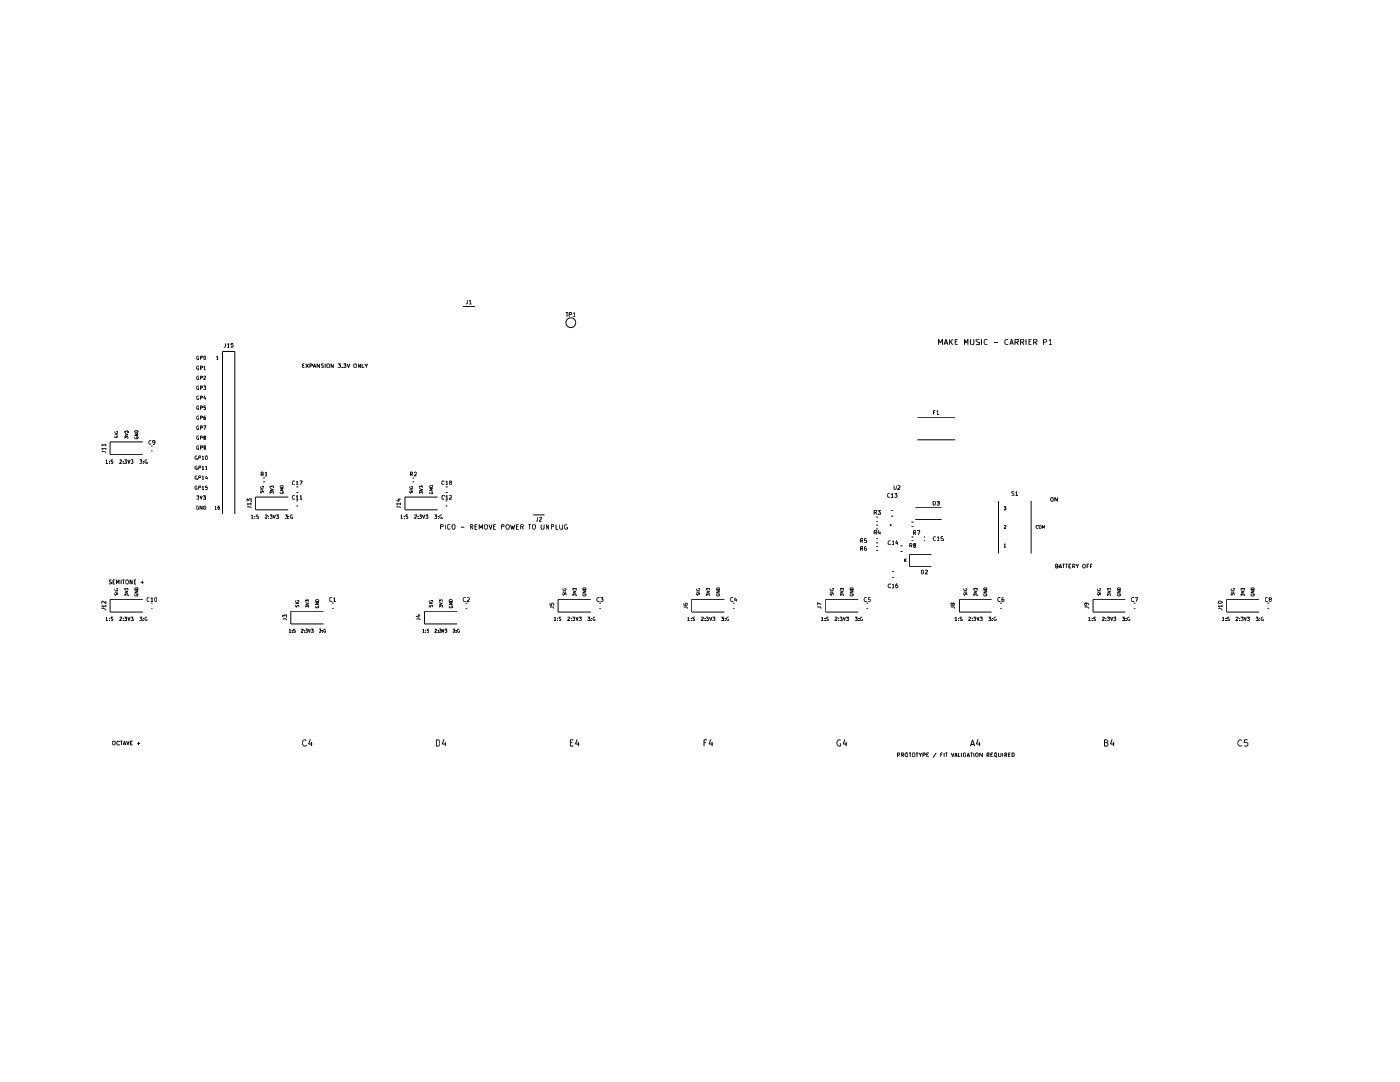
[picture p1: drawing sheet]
<svg xmlns="http://www.w3.org/2000/svg" width="279mm" height="216mm" viewBox="0 0 279 216" stroke-linecap="round" stroke-linejoin="round" font-family="sans-serif">
<g fill="none" stroke="#000" stroke-width=".2">
<path d="M93.3 59.9v.5l-.3 .3M39.5 71.8h.1M39.5 73.8h.1M39.5 75.7h.1M39.5 77.8h.1M39.5 79.7h.1M39.5 73.4h.2v.3M39.5 77.4h.2v.3M39.7 73.7h.1M39.7 77.7h.1M39.7 71.1l-.5 .1v.4l.5 .2v-.4h-.2M39.7 73.1l-.2-.1-.3 .2v.4l.3 .2"/>
<path d="M39.7 75.1l-.5 .1v.4l.5 .1v-.3h-.2M39.7 77.1l-.2-.1-.3 .2v.4l.3 .2M39.7 79l-.5 .2v.3l.5 .2v-.2h-.2M39.7 73.7l-.2 .1M39.7 77.7l-.2 .1M40 75.4h.3v-.3h-.3v.6M40 79.4h.3v-.4h-.3v.7M40.3 71.1h.1M40.3 73.1h.1M40.3 73.4h.1M40.3 75.1h.1M40.3 75.3h.1"/>
<path d="M40.3 77.1h.1M40.3 77.3h.1M40.3 79.1h.1M40.3 79.3h.1M40.3 71.1h-.3v.7M40.3 71.1v.3h-.3M40.3 73.1l-.3-.1v.8M40.3 77.1l-.3-.1v.8M40.3 73.1v.3M40.3 77.1v.2M40.3 73.4h-.3M40.3 77.3l-.3 .1"/>
<path d="M40.6 77.7h.4M40.6 77h.4l-.1 .3h.1M40.7 75.1h.3v.2l-.4 .4h.4M40.7 71.1h.3l-.1 .7-.2-.1zM40.7 73.3l.2-.3v.8M40.7 73.8h.3M40.9 71.1h.1M40.9 71.8h.1M40.9 79l-.2 .5h.4M41 75.1h.1M41 77.3h.1M41 77.7h.1"/>
<path d="M41 77.3v.4M41 79.3v.4M43.2 71.2h.1M43.2 71.8h.4M43.2 71.2l.2-.1v.7M45 68.5v.6l-.3 .2M45.3 68.7l.3-.2v.8M45.3 69.3h.5M46.1 69.2h.1M46.1 68.8l.4 .1v.3h-.4M46.5 68.5h-.4v.4M60.4 72.9h.3"/>
<path d="M60.7 72.6h-.3v.8h.3M61 72.6l.6 .8M61.6 72.6l-.6 .8M62.3 72.7h.1M62.3 72.9h.1M62.3 72.9l-.5 .1M62.3 72.9v-.3h-.5v.8M62.5 73.4l.3-.8 .2 .8M62.6 73.1h.3M63.8 72.6v.8l-.5-.8v.8M64.1 72.7h.1M64.1 72.7l.1 .2"/>
<path d="M64.2 72.9h.1M64.2 72.6h.1M64.2 72.9l.4 .1v.3l-.5 .1M64.2 72.6h.4M64.2 72.6l-.1 .1M64.9 72.6v.8M65.3 72.6l.4 .1v.7l-.5-.1zM66.5 72.6v.8l-.4-.8v.8M67.4 72.6h.5l-.2 .3 .2 .1v.4l-.5-.1M67.9 72.9h.1M68.2 73.4l.1-.1zM68.3 73.4h.1"/>
<path d="M68.5 72.6h.5l-.2 .3 .2 .1v.4h-.4M68.5 73.3l.1 .1M68.6 73.4h.1M69 72.9h.1M69.3 72.6l.3 .8 .2-.8M71.9 72.6v.8l-.4-.8v.8M72.3 72.6v.8h.4M72.8 72.6l.3 .4M73.1 73v.4M73.4 72.6l-.3 .4M92.4 61.2h2.4M93.7 60.1h.1"/>
<path d="M93.7 60.1l.2-.2v.8M93.7 60.7h.4M112.9 62.4h.4M113.2 62.4v.8M113.6 62.8h.4l.1-.3-.2-.1h-.3v.8M114 62.4h.1M114.3 62.6l.3-.2v.8M114.3 63.2h.5M187.3 68.8v-1.1l.4 .8 .4-.8v1.1M188.4 68.8l.4-1.1 .4 1.1M188.5 68.5h.5M189.5 67.7v1.1"/>
<path d="M189.7 68.2l.4 .6M190.1 67.7l-.6 .7M190.6 68.2h.4M191.1 67.7h-.5v1.1h.5M192.5 68.8v-1.1l.3 .8 .4-.8v1.1M193.7 67.7v.9l.2 .2 .4-.1M194.3 68.7h.1M194.4 67.7l-.1 1M194.8 68.7h.6M195.4 68.7h.1M195.4 68.4h.1M195.4 68.4v.3"/>
<path d="M195.5 67.8l-.5-.1-.2 .2 .1 .3 .5 .2M195.9 67.7v1.1M197.1 67.8l-.2-.1a.52 .52 0 0 0-.5 .6 .52 .52 0 0 0 .7 .4M198.3 68.4h.9M201.2 67.8l-.3-.1-.4 .2v.6l.4 .3 .3-.1M201.5 68.8l.4-1.1 .3 1.1M201.6 68.5h.5M202.9 68.3l.3 .5M203.2 67.8h.1M203.2 68.2h.1M203.2 67.8l-.6-.1v1.1M203.2 67.8v.4"/>
<path d="M203.2 68.2l-.6 .1M204 68.3l.3 .5M204.3 67.8h.1M204.3 68.2h.1M204.3 67.8l-.6-.1v1.1M204.3 68.2l-.6 .1M204.3 67.8v.4M204.8 67.7v1.1M205.4 68.2h.3M205.9 67.7h-.5v1.1h.5M206.5 68.3l.5 .5M206.9 67.8h.1"/>
<path d="M206.9 68.2h.1M206.9 67.8l-.6-.1v1.1M206.9 68.2l-.6 .1M206.9 67.8v.4M208.2 68.3l.6-.1v-.4l-.6-.1v1.1M209.3 68.8h.6M209.3 68l.3-.3v1.1M20.3 90.1h.7l.1 .3M21.1 92.5h.4M21.1 88.6v.4M21.1 89.4v.4M21.1 89.5h-.8l.2 .3"/>
<path d="M21.1 88.8h-.8l.2 .2M21.3 91.7v.8M21.3 91.8l-.2 .2M21.8 92.4h.1M21.8 92.1h.1M21.8 92l.1 .1zM22.1 92h.1M22.1 92l.1 .1M22.2 92.1h.1M22.2 92.1l.3 .1M22.5 92.4h.1M22.5 92.2h.1"/>
<path d="M22.5 92.2l.1 .1-.2 .2-.3-.1M22.6 91.8l-.4-.1-.1 .3M22.9 86.1h.1M22.9 87v.3h.3M22.9 86.1l.2 .4h.3l.1-.4h-.3v.1M22.9 86.7h.6M23 87.3h.1M23.2 87.3h.1M23.5 87.1h.1M23.5 86.2h.1M23.5 87.1l-.2-.1-.1 .3M23.5 87.1v.2"/>
<path d="M23.9 91.8h.1M23.9 91.8l.3-.1 .1 .4-.5 .4h.5M24.5 92.4l.1 .1zM24.5 92.1l.1-.1zM24.6 92.4h.1M24.6 92.1h.1M24.8 92.4h.1M24.8 91.7h.5l-.3 .3 .3 .1v.3h-.5M24.9 87.5v-.4l.2 .2 .2-.2h.1v.4M24.9 86.5l.6 .2-.6 .2M25.2 87.2h.1M25.4 86h.1"/>
<path d="M25.4 86h-.2l-.1 .2-.2-.2v.4M25.4 86l.1 .1M25.5 86.1h.1M25.5 86.3h.1M25.5 91.7l.2 .8 .3-.8M25.5 86.1v.2M25.5 86.3l-.1 .1M26.1 91.7h.4l-.1 .3 .1 .1v.3h-.4M26.9 87.2h.1M26.9 86l.5-.1 .2 .3h-.7zM26.9 87.2v.2l.2 .2 .3-.1M26.9 86.6h.7l-.7 .3h.7"/>
<path d="M27.2 87.3v-.1h.3l.1 .1M27.4 87.5h.1M27.6 87.3h.1M27.6 87.3l-.2 .2M27.9 92.4h.1M27.9 91.7h.4l-.2 .3 .2 .1v.3h-.4M28.5 88.2h-6.5v2.5h6.5M28.6 92.4l.1 .1zM28.6 92.1l.1-.1zM28.7 92.4h.1M28.7 92.1h.1M29.3 92.2v.2"/>
<path d="M29.3 92.4h.1M29.3 91.8l-.1-.1-.3 .2v.4l.3 .2 .1-.1M30.2 87.9l-.2-.1a.43 .43 0 0 0-.3 .5 .43 .43 0 0 0 .3 .4l.2-.1M30.2 89h.2M30.2 90h.2M30.5 87.9h.1M30.8 88.6h.1M30.8 88.6l-.3 .1M30.9 87.9h.1M30.9 88.2v.1h-.4l-.1-.3 .2-.2 .3 .2-.1 .6M39.2 91.4l.1 .3M39.2 93.3l.1 .3"/>
<path d="M39.2 95.4l.1 .2M39.2 98.9h.5l-.2 .3 .2 .1M39.2 99.6h.5M39.3 91.7h.1M39.3 93.6h.1M39.3 95.6h.1M39.3 91l-.4 .1v.4l.4 .2M39.3 93l-.4 .2 .1 .4h.3M39.3 95l-.4 .1v.4l.4 .1M39.3 97l-.4 .2v.3l.4 .2-.1-.4M39.5 81.7h.1M39.5 83.7h.1"/>
<path d="M39.5 85.7h.1M39.5 87.7h.1M39.5 89.7h.1M39.5 81.4h.2v.3M39.5 85.4h.2v.2M39.5 89.4h.2v.2M39.7 81.7h.1M39.7 85.6h.1M39.7 89.6h.1M39.7 99.3h.1M39.7 99.6h.1M39.7 81.1l-.2-.1-.3 .2v.4l.3 .1"/>
<path d="M39.7 83l-.5 .2v.3l.5 .2v-.3h-.2M39.7 85h-.2l-.3 .1v.5l.3 .1M39.7 87l-.5 .2v.3l.5 .2v-.3h-.2M39.7 89l-.2-.1-.3 .2v.4l.3 .2M39.7 99.3v.3M39.7 81.7h-.2M39.7 85.6l-.2 .1M39.7 89.6l-.2 .1M39.7 91.3h.3M39.7 95.3h.3M39.9 98.9l.3 .7 .1-.7M40 91.3h.1"/>
<path d="M40 93h.1M40 95.3h.1M40 97h.1M40 91.3v-.3h-.3v.7M40 93h-.3v.7M40 95.3v-.3h-.3v.6M40 97h-.3v.7M40 83.4h.3v-.4h-.3v.7M40 93v.3h-.3M40 97v.3h-.3M40 87.3h.3M40.3 81.1h.1"/>
<path d="M40.3 81.3h.1M40.3 83.1h.1M40.3 83.3h.1M40.3 85h.1M40.3 85.3h.1M40.3 87.3h.1M40.3 89h.1M40.3 89.3h.1M40.3 91.1h.1M40.3 93.2h.1M40.3 95.1h.1M40.3 97.2h.1"/>
<path d="M40.3 81.1l-.3-.1v.7M40.3 85h-.3v.7M40.3 87.3v-.3h-.3v.7M40.3 89l-.3-.1v.8M40.3 81.1v.2M40.3 85v.3M40.3 89v.3M40.3 81.3l-.3 .1M40.3 85.3l-.3 .1M40.3 89.3l-.3 .1M40.3 91.7h.4M40.3 91.1l.2-.1v.7"/>
<path d="M40.3 93.2l.2-.2v.7M40.3 95.1l.2-.1v.6M40.3 97.2l.2-.2v.7M40.3 93.7h.4M40.3 95.6h.4M40.3 97.7h.4M40.5 98.9h.5l-.2 .3 .2 .2-.1 .2M40.5 99.6h.4M40.6 85h.5l-.3 .7M40.7 81.3h.1M40.7 81.7h.1M40.7 83.6h.1"/>
<path d="M40.7 87.2h.1M40.7 87.3h.1M40.7 87.6h.1M40.7 89h.1M40.7 89.4h.1M40.7 87.2v-.2h.3v.2M40.7 87.3v.4h.3v-.4M40.7 89v.4M40.7 81.3h.3M40.7 81.7h.3M40.7 87.3h.3M40.7 87.2l.1 .1"/>
<path d="M40.7 89h.3M40.7 89.4h.3M40.9 89.6h.1M40.9 99.3h.1M40.9 99.6h.1M41 81.3h.1M41 81.7h.1M41 83.6h.1M41 87.2h.1M41 87.6h.1M41 87.3h.1M41 89h.1"/>
<path d="M41 89.4h.1M41 93.2h.1M41 81.3v.4M41 83h-.2l-.1 .2v.5h.3v-.4h-.3M41 89v.5l-.3 .2M41 97.2h.4v.5l-.4-.1M41 81h-.3v.3M41 87.2l-.1 .1M41 93.7h.4M41 93.2l.2-.2v.7M41.1 91l.3 .1v.6h-.4zM41.2 91h.1"/>
<path d="M41.2 91.7h.1M41.2 95l-.2 .5h.4M41.4 97.3h.1M41.4 97h-.4v.3M41.4 95.2v.4M50.1 99.6h.1M50.1 99.6l-.4-.1v.4l-.4-.4v.5M50.1 99.6v.4M51.9 98.3h.1M51.9 97.1v.2l.3 .2 .3-.2v-.2M51.9 98v.3M51.9 97.7h.6"/>
<path d="M52 98.3h.1M52.1 94.6h.4M52.2 98.3h.1M52.2 98.3h-.2M52.3 98.1h.1M52.3 98.1l.2-.1v.3M52.3 98.1l-.1 .2M52.3 94.6l.2 .4M52.5 94.6h.1M52.5 94.6v-.3l-.4-.1v.8M52.5 98.1h.1M52.5 97.1h.1"/>
<path d="M52.5 95.4h.4M52.5 97.1l-.2 .1M52.5 96.1h.4M52.9 95h.4M52.9 94.4l.2-.2v.8M53.9 98.5v-.4l.2 .2 .3-.2 .2 .2-.1 .2M53.9 97.5l.7 .2-.7 .2M54.2 98.2h.1M54.2 97h.1M54.2 97h.3M54.2 97l-.1 .2-.2-.2v.3M54.5 98.2h.1"/>
<path d="M54.5 97h.1M54.5 97.3h.1M54.5 97v.3M55.9 97l.5-.1 .1 .3h-.6zM55.9 98.2l.1 .3h.4M55.9 97.5h.6l-.6 .4h.6M56.4 98.5h.1M56.4 96.9h.1M56.5 98.2h.1M56.5 98.2l-.1 .3M56.5 98.2l-.2 .1M57.5 99.2h-6.5v2.5h6.5"/>
<path d="M58.8 98.9h.1M58.8 98.9h-.4v.6h.4M58.8 96.1h-.4v.5h.4M59.1 99.6h.5M59.1 98.3h.5M59.1 96.7h.5M59.1 97.2h.5M59.1 99.9h.4M59.3 96v.7M59.3 98.8v.8M59.3 96.1l-.2 .1M59.3 98.9l-.2 .2"/>
<path d="M59.8 96h.5l-.3 .7M59.9 99.6h.4M59.9 99.1l.2-.3v.8M79.4 99.6h.6M79.6 99.5v.5l-.5-.1M81.7 98.3h.1M81.7 97.1l.1 .3h.5M81.7 97.7h.6M81.7 98v.3M81.8 98.3h.1M82 98.3h.1M82 98.3h-.2"/>
<path d="M82.1 98.1h.1M82.1 94.6l.2 .4M82.1 98.1l-.1 .2M82.2 98h.1M82.2 98h.1v.3M82.2 98l-.1 .1M82.3 97.4h.1M82.3 94.3h.1M82.3 98.1h.1M82.3 97.1h.1M82.3 95.4h.4M82.3 97.1l-.2 .1"/>
<path d="M82.3 94.3l-.4-.1v.8M82.3 94.3v.3h-.4M82.3 97.1v.3M82.3 96.1h.4M82.7 94.3h.1M82.7 94.3h.4v.2l-.4 .5h.4M83.7 97.5l.7 .2-.7 .2M84 98.2h.1M84 97h.1M84 97h.4l-.1 .3M84 97l-.1 .2-.2-.2v.3M84.4 98.4h.1"/>
<path d="M84.4 98.4v-.2l-.2-.1-.3 .2-.2-.2v.4M84.4 98.4l-.1 .1M85.7 97l.5-.1 .1 .3h-.6zM85.7 98.2l.1 .3h.4M85.7 97.5h.6l-.6 .4h.6M86.2 98.5h.1M86.2 96.9h.1M86.3 98.2h.1M86.3 98.2l-.1 .3M86.3 98.2l-.2 .1M87.3 99.2h-6.5v2.5h6.5M88.3 98.9h.1"/>
<path d="M88.3 98.9v.7l.3-.1M88.3 98.9h.3M88.6 98.9h.1M88.6 96.1l-.3-.1-.1 .1 .1 .6 .3-.1M88.9 99.1l.3-.3v.8M88.9 96.2l.3-.2v.7M88.9 99.6h.5M88.9 98.3h.5M88.9 96.7h.5M88.9 97.2h.5M88.9 99.9h.4M89.7 96.1h.1"/>
<path d="M89.7 98.9h.1M89.7 98.9h.4v.3l-.5 .4h.5M89.8 96.3v.4l.3-.1-.1-.3M89.8 96.3v-.3l.3 .1-.1 .2M89.8 96.3h.2M90.1 96.1h.1M177.6 98.5l-.3-.1-.2 .3v.4l.2 .2 .3-.1M177.8 99.3h.5M177.8 98.7l.3-.3v.9M178.4 96.9v.8h.4l.1-.8M178.5 98.4h.5l-.2 .4h.2v.4h-.5M179.2 97l.3-.1 .1 .3-.5 .5h.5"/>
<path d="M183.1 83.4h7.5M183.1 87.8h7.5M186.3 82.3h.3M186.6 81.9h-.3v.8M187 82.7h.4M187 82.2l.2-.3v.8M199.3 99.9v10.5M201.9 98.3h.1M201.9 98.3l.5 .3-.1 .2h-.4M202.4 98.1h-.4l-.1 .2M202.6 98.8h.6M202.6 98.3l.3-.2v.7"/>
<path d="M205.8 99.9v10.5M209.8 99.3h.1M209.8 99.3l.4 .1v.5l-.4 .1M209.8 99.3l-.1 .2 .1 .5M211 99.3v.7l-.5-.7v.7M21.1 119.9v.5l-.6-.5-.2 .2 .1 .3M21.8 116h.1M21.8 115.8h.1M21.8 115.8v.2M21.8 116l.4 .3-.1 .2h-.3M21.8 115.8h.4M22.1 116.5h.1"/>
<path d="M22.1 116.2h.1M22.6 116.1h.2M22.9 118.7h.1M22.9 115.7h-.3v.8h.3M22.9 117.5l.1 .3h.4M22.9 118.2h.6M22.9 118.4v.3M23 118.7h.1M23.2 118.5h.1M23.2 116.5v-.8l.3 .6 .2-.6v.8M23.2 118.5v.2h-.2M23.3 118.4h.1"/>
<path d="M23.3 118.4h.2v.3M23.3 118.4l-.1 .1M23.4 117.8h.1M23.5 118.5h.1M23.5 117.5h.1M23.5 117.5l-.1 .3M23.5 117.5l-.3 .1M24.2 115.7v.8M24.4 115.7h.4M24.7 115.7v.8M24.9 117.9l.6 .2-.6 .2M25.1 115.9l.2-.2 .3 .2v.5l-.2 .1-.3-.1z"/>
<path d="M25.2 117.4h.1M25.2 117.4l-.1 .2-.2-.2v.3M25.2 117.4h.3l-.1 .3M25.4 118.5h.1M25.4 117.4h.1M25.4 118.5h-.2l-.1 .2-.2-.2v.4M25.4 118.5l.1 .3M25.5 118.8h.1M25.5 118.8l-.1 .1M26.4 115.7v.8l-.4-.8v.8M26.8 116.1h.3M26.9 117.4l.5-.1 .2 .3h-.7z"/>
<path d="M26.9 118.6l.1 .3h.4M26.9 117.9h.7l-.7 .4h.7M27.1 115.7h-.3v.8h.3M27.4 118.9h.1M27.4 117.3h.1M27.5 118.6h.1M27.5 118.6l-.3 .1M27.5 118.6l.1 .1-.2 .2M28.1 116.2h.6M28.4 115.9v.6M28.5 119.6h-6.5v2.5h6.5M29.8 119.3h-.3l-.2 .1v.4l.2 .2 .3-.1"/>
<path d="M30.1 119.5l.3-.2v.7M30.9 119.3h.3l.1 .1-.1 .6h-.3v-.2zM39.6 101h-.4l.1 .6h.4v-.3h-.2M40.3 101v.6l-.4-.6v.6M40.7 101h.2l.2 .2-.2 .4h-.2zM42.9 101.6h.3M42.9 101.1l.2-.1v.6M43.5 101.3h.1M43.6 101h.1M43.6 101.2h.1M43.6 101.2h.2v.4M43.6 101.2l-.1 .1"/>
<path d="M43.8 101.6h.1M43.8 101.3h.1M43.8 101l-.3 .1v.5h.3M44.4 102.6v-32.5h2.5v32.5M49.3 101.1h.7l.1 .3M50.1 100h.1M50.1 100.3v.5M50.1 100.5h-.8l.3 .3M50.2 103.4h.4M50.2 102.9l.1-.2v.7M50.8 103.4h.1M50.8 103.1h.1"/>
<path d="M50.8 103l.1 .1zM51.2 102.9h.1M51.2 103.4h.3M51.5 103.4h.1M51.5 103.2h.1M51.5 102.7h-.3v.4l.3 .1M51.5 103.2v.2M53.2 102.7h.1M53.2 102.7l.1 .4-.4 .3h.4M53.2 102.7l-.3 .1M53.3 102.9h.1M53.6 103.4h.1"/>
<path d="M53.6 103.1v-.1zM53.6 103.1h.1M53.9 103.4h.1M53.9 102.7h.4l-.2 .3 .2 .1v.3h-.4M54.5 102.7l.2 .7 .3-.7M55.2 103.4h.1M55.2 102.7h.4l-.3 .3 .3 .1v.3h-.4M55.5 103.4h.1M56.9 103.4h.1M56.9 103.4h.4M56.9 102.7h.5l-.3 .3 .3 .2-.1 .2M57.3 103.1h.1"/>
<path d="M57.3 103.4h.1M57.6 103.4h.1M57.6 103.1h.1M57.6 103l.1 .1zM58.2 103.4h.1M58.2 103.2h.2v.2M58.4 103.4h.1M58.4 102.7h-.4v.2v.5h.4M59.1 119.8v.4h.5v-.4M59.1 101h.4M59.6 119.8h.1M59.6 119.8l-.3 .1"/>
<path d="M61.3 119.8h.1M61.3 119.8h.3l-.1 .3M61.3 119.8v.1l-.3-.2v.4M63 119.7a.38 .38 0 0 1 .4 0 .38 .38 0 0 1 .2 .3h-.7zM66.3 119.3h-.4l-.2 .3 .2 .4 .4-.1M66.6 119.5l.2-.2v.7M79.1 101.1h.7l.2 .3M80 103.4h.4M80 102.9l.1-.2v.7M80 100.5h-.9l.3 .3M80 100.3v.5M80.6 103.4h.1"/>
<path d="M80.6 103.1h.1M80.6 103l.1 .1zM81 102.9h.1M81 103.4h.3M81.1 103.1h.1M81.1 102.7h.1M81.1 103.1l.3 .2-.1 .1M81.1 102.7h.3M81.1 102.7v.4M81.3 103.4h.1M81.3 103.2h.1M83 102.7h.1"/>
<path d="M83 102.7l.1 .4-.4 .3h.4M83 102.7l-.3 .1M83.1 102.9h.1M83.4 103.4h.1M83.4 103.1v-.1zM83.4 103.1h.1M83.7 103.4h.1M83.7 102.7h.4l-.2 .3 .2 .1v.3h-.4M84.3 102.7l.2 .7 .3-.7M85 103.4h.1M85 102.7h.4l-.3 .3 .3 .1v.3h-.4M85.3 103.4h.1"/>
<path d="M85.7 119.8v.4h.5v-.4M86.2 119.8h.1M86.2 119.8l-.2 .1M86.7 103.4h.1M86.7 102.7h.5l-.3 .3 .3 .2-.1 .2M86.7 103.4h.4M87.1 103.1h.1M87.1 103.4h.1M87.4 103.4h.1M87.4 103.1h.1M87.4 103l.1 .1zM87.9 119.8h.1"/>
<path d="M87.9 119.8h.4l-.1 .3M87.9 105.1h.4l.1-.3-.5-.1v.9M87.9 119.8v.1l-.2-.2v.4M88.1 103.2l.1 .2M88.2 103.4h.1M88.2 102.7l-.4 .2v.4l.4 .1M88.9 104.7v.9M88.9 101h.4M89.7 119.7a.38 .38 0 0 1 .4 0 .38 .38 0 0 1 .2 .3h-.7zM89.9 104.8l-.4-.1-.2 .2v.5l.3 .2 .3-.1M90.4 104.7l.4 .1v.7l-.3 .1a.59 .59 0 0 1-.1-.9zM92 105.2h.7"/>
<path d="M92.9 119.3h-.3l-.2 .3 .2 .4 .3-.1M93.3 119.3h.3l.1 .3-.5 .4h.5M93.9 105.1h.4l.1-.3-.5-.1v.9M94.1 105.1l.3 .5M94.8 105.1h.3M95.2 104.7h-.4v.9h.4M95.6 105.6v-.9l.4 .7 .3-.7v.9M96.8 104.7l.4 .1a.6 .6 0 0 1-.1 .8h-.2a.59 .59 0 0 1-.1-.9zM97.6 104.7l.3 .9 .3-.9M98.5 105.1h.3M98.9 104.7h-.4v.9h.4M100.1 105.1h.4v-.4h-.4v.9"/>
<path d="M101.1 104.7l.5 .1a.6 .6 0 0 1-.2 .8h-.2a.59 .59 0 0 1-.1-.9zM101.9 104.7l.3 .9 .1-.7 .2 .7 .2-.9M103.1 105.1h.3M103.5 104.7h-.4v.9h.4M103.9 105.1h.5v-.3l-.5-.1v.9M104.2 105.1l.2 .5M105.5 104.7h.5M105.7 104.7v.9M106.4 102.7h2.3M106.4 104.7l.4 .1a.6 .6 0 0 1-.2 .8l-.3-.1zM107.2 103.3v.6l-.2 .1M107.6 103.3h.4"/>
<path d="M108 103.3h.1M108 104.7v.8l.2 .1 .3-.1M108 103.3v.3l-.4 .4h.5M108.1 105.5h.1M108.5 105.5h.1M108.6 104.7l-.1 .8M109.5 104.7v.9l-.5-.9v.9M110 105.1h.4v-.4h-.4v.9M111 104.7v.9h.4M111.7 104.7v.8l.2 .1 .3-.1v-.8M112.1 105.5h.1M112.3 118.2h.7"/>
<path d="M112.4 117.5v.3h.5v-.3M112.4 118.4v.3h.2v-.2M112.5 118.7h.1M112.6 118.5h.1M112.6 118.5h.4l-.1 .2M112.8 118.4h.1M112.9 117.5h.1M112.9 117.5l-.3 .1M113.2 104.7h-.4l-.2 .2v.5l.3 .2 .3-.1v-.3h-.1M114.3 118.9v-.4l.3 .2v-.2h.3v.4M114.3 117.9l.6 .2-.6 .2M114.6 117.4h.1"/>
<path d="M114.6 117.4h.3M114.6 117.4v.2l-.3-.2v.3M114.9 118.8h.1M114.9 117.4h.1M114.9 117.7h.1M114.9 117.4v.3M116.3 117.9h.7l-.7 .4h.7M116.4 117.3h.5l.1 .3h-.7zM116.4 118.6v.3h.5v-.3M116.9 118.6h.1M116.9 118.6l-.2 .1M117.9 119.6h-6.5v2.5h6.5"/>
<path d="M119.4 119.3h.1M119.6 119.3h-.3l-.2 .3 .2 .4 .3-.1M119.8 119.3h.6l-.3 .3h.3v.3h-.6M139 118.2h.7M139.1 117.5v.3h.5v-.3M139.1 118.4v.3h.1l.2-.3 .3 .1-.1 .2M139.1 118.7h.1M139.5 118.4h.1M139.6 117.5h.1M139.6 117.5l-.2 .1M141 118.9v-.4l.3 .2v-.2h.3v.4M141 117.9l.6 .2-.6 .2"/>
<path d="M141.3 117.4h.1M141.3 117.4h.3M141.3 117.4v.2l-.3-.2v.3M141.6 118.8h.1M141.6 117.4h.1M141.6 117.7h.1M141.6 117.4v.3M143 117.9h.6l-.6 .4h.6M143 117.3h.6v.3h-.6zM143 118.6v.3h.6v-.3M143.6 118.6h.1M143.6 118.6l-.2 .1"/>
<path d="M144.6 119.6h-6.6v2.5h6.6M146.1 119.3h.1M146.3 119.3h-.4l-.1 .3 .1 .4 .4-.1M146.8 119.3l-.2 .5h.4M146.9 119.5v.5M165.7 118.2h.6M165.7 117.5v.3h.5v-.3M165.7 118.4v.3h.2l.2-.3 .2 .1-.1 .2M165.8 118.7h.1M166.2 118.4h.1M166.2 117.5h.1M166.2 117.5l-.1 .1"/>
<path d="M167.7 118.9v-.4l.2 .2v-.2h.4v.4M167.7 117.9l.6 .2-.6 .2M167.9 117.4h.1M167.9 117.4h.4M167.9 117.4v.2l-.2-.2v.3M168.3 118.8h.1M168.3 117.4h.1M168.3 117.7h.1M168.3 117.4v.3M169.6 117.9h.7l-.7 .4h.7M169.7 118.6v.3h.5v-.3M169.7 117.3h.5l.1 .3h-.7z"/>
<path d="M170.2 118.6h.1M170.2 118.6l-.1 .1M171.2 119.6h-6.4v2.5h6.4M171.7 109.4h.5v-.3h-.5v.8M171.9 107.9l.3 .3M171.9 109.4l.3 .5M172.1 107.5h.1M172.1 109.1h.1M172.1 109.4h.1M172.1 107.5h-.4v.7M172.1 107.5l.1 .3-.5 .1M172.5 107.8h.1"/>
<path d="M172.5 107.8h.4v.4M172.5 108.2h.4M172.7 109.1h.1M172.8 119.3h.1M172.8 109.1h-.2l-.1 .2v.5h.4v-.4h-.4M172.9 108.2h.1M172.9 119.3h-.3l-.2 .3 .2 .4 .3-.1M172.9 107.5h-.4v.3M173.3 119.6h.1M173.3 119.6h.4l-.1 .4-.3-.1M173.7 119.3h-.4v.3M174.5 102.2h.4l.1-.2-.2-.2h-.3v.9"/>
<path d="M174.5 106.2h.4M174.7 102.2l.3 .5M174.7 106.2l.3 .4M174.9 101.9h.1M174.9 105.9h.1M174.9 106.2h.1M174.9 103.2h.3M174.9 105.5h.3M174.9 105.9h-.4v.7M174.9 105.9v.3M174.9 107.5h.3M174.9 109.1h.3"/>
<path d="M174.9 109.9h.3M174.9 104h.3M174.9 108.3h.3M174.9 104.8h.3M175.2 102.6h.1M175.2 101.8h.5l-.3 .4h.2l.1 .3-.1 .2-.4-.1M175.4 105.8l-.2 .6h.5M175.6 102.6h.1M175.6 106.1v.5M177.3 108.6h.1M177.3 108.6h.4M177.7 117.2h.1"/>
<path d="M177.7 116.5h.1M177.7 108.6h.1M177.7 104.8h.1zM177.7 116.5h-.4l-.1 .2v.4l.3 .2 .2-.1M177.7 108l-.4-.1v.7M177.8 103h.5M177.8 101.8h.5M178 116.7l.3-.2v.8M178 117.3h.4M178 108.1l.3-.2v.8M178 108.7h.4M178 114h.4"/>
<path d="M178 115.2h.4M178.9 116.5h.1M178.9 116.5h.2M178.9 116.5l-.1 .7h.4v-.3h-.4M178.9 107.8l-.1 .6h.4M179.1 108.2v.5M179.7 108.9h.4M179.7 110h.4M180.6 111.5v.6M180.6 111.8l.3 .3M180.9 111.5l-.3 .4M181.6 108.8h.3l.1-.3-.4-.1v.8"/>
<path d="M181.7 108.8l.3 .4M181.9 107.9h.4M181.9 107.1h.4M181.9 104.2h.4M181.9 105h.4M182.3 108.6h.1M182.3 106.3h.4M182.4 108.8h.1M182.4 109.2h.1M182.4 108.8l-.1 .4h.4M182.5 106.3l.3 .4M182.6 108.8l.2 .1-.1 .3"/>
<path d="M182.7 106.3h.1M182.7 108.5h.1M182.7 109.2h.1M182.7 108.8h.1M182.7 101.2h5.2M182.7 103.7h5.2M182.8 106.2h.1M182.8 108.6h.1M182.8 106.2l-.1-.3h-.4v.8M182.8 108.6l-.4-.2v.4M182.8 108.6l-.1 .2h-.3M182.8 106.2l-.1 .1"/>
<path d="M183 105.9h.6l-.3 .8M183.9 113.7a.42 .42 0 0 1 .4 .3 .42 .42 0 0 1-.1 .5h-.3zM184.4 107.9h.2M184.4 107.1h.2M184.6 113.8l.4-.1 .1 .2-.5 .6h.5M185 113.8h.1M185.9 110.6h-4.4v2.5h4.4M186.2 100l.4 .1 .1 .4-.1 .3h-.4zM186.7 107.1h-.1a.43 .43 0 0 0-.4 .4 .43 .43 0 0 0 .4 .4l.1-.1M187 100h.5l-.3 .4h.2M187 107.9h.5M187 107.3l.2-.2v.8"/>
<path d="M187.4 100.4h.1M187.4 100.4v.4l-.4-.1M188.2 107.8h.1M188.2 107.1h-.4l-.1 .4 .5-.1 .1 .3-.2 .2-.4-.1M192.3 118.2h.7M192.4 117.5v.3h.5v-.3M192.4 118.4v.3h.2l.1-.3 .3 .1-.1 .2M192.5 118.7h.1M192.8 118.4h.1M192.9 117.5h.1M192.9 117.5l-.2 .1M194.4 118.9v-.4l.2 .2v-.2h.3v.4"/>
<path d="M194.4 117.9l.5 .2-.5 .2M194.6 117.4h.1M194.6 117.4v.2l-.2-.2v.3M194.6 117.4h.3M194.9 118.8h.1M194.9 117.4h.1M194.9 117.7h.1M194.9 117.4v.3M196.3 117.9h.7l-.7 .4h.7M196.4 118.6v.3h.5v-.3M196.4 117.3h.5l.1 .3h-.7zM196.9 118.6h.1"/>
<path d="M196.9 118.6l-.2 .1M197.9 119.6h-6.4v2.5h6.4M199.4 119.3h.1M199.6 119.3h-.3l-.2 .3 .2 .4 .3-.1M199.9 119.6h.5v.3l-.4 .1M200 119.6h.1M200.3 119.3h-.3l-.1 .1 .1 .6M200.4 101.7h.1M200.4 101.1h.4l-.3 .3 .3 .1-.1 .2M200.4 101.7h.3M200.4 104.9h.3M200.4 109.2h.4"/>
<path d="M200.4 104.9h.1M200.5 108.5v.7M200.5 108.6l-.1 .1M200.7 101.7h.1M200.7 104.9h.1M200.7 104.9l.1 .1-.4 .5h.4M206.8 104.9h.1M206.8 104.9v.5h.3M207.1 104.9h.1M207.1 104.9h-.3M207.4 104.9h.3v.6l-.3-.1zM208.1 105.5v-.6l.1 .4 .3-.4v.6"/>
<path d="M209.8 100h.1M210.7 113l.4 .1M210.9 113l.2-.3-.4-.1v.7h.4v-.2M211 112.6h.1M211 112.9h.1M211.1 113.1h.1M211.4 113.3l.2-.7 .3 .7M211.5 113.2h.3M212 112.6h.5M212.2 112.6v.7M212.6 112.6h.5M212.9 112.6v.7"/>
<path d="M213.3 113h.3M213.7 112.6h-.4v.7h.4M214.1 113h.3l.1-.4h-.4v.7M214.2 113l.3 .3M214.8 112.6l.2 .4M215 113v.3M215.3 112.6l-.3 .4M216 112.8l.4-.2 .2 .2-.1 .4-.3 .1zM217 113h.2M217.3 112.6h-.3v.7M217.6 113h.3M218 112.6h-.4v.7"/>
<path d="M219 118.2h.7M219.1 117.5v.3h.5v-.3M219.1 118.4l-.1 .3h.3M219.2 118.7h.1M219.3 118.7h.1M219.3 118.7v-.2l.3-.1v.3M219.5 118.4h.1M219.6 117.5h.1M219.6 117.5l-.2 .1M221 118.9v-.4l.3 .2v-.2h.3v.4M221 117.9l.6 .2-.6 .2M221.3 117.4h.1"/>
<path d="M221.3 117.4v.2l-.3-.2v.3M221.3 117.4h.3M221.6 118.8h.1M221.6 117.4h.1M221.6 117.7h.1M221.6 117.4v.3M223 117.9h.6l-.6 .4h.6M223.1 118.6v.3h.5v-.3M223.1 117.3h.5v.3h-.6zM223.6 118.6h.1M223.6 118.6l-.2 .1M224.6 119.6h-6.5v2.5h6.5"/>
<path d="M226.1 119.3h.1M226.3 119.3h-.4l-.1 .3 .1 .4 .4-.1M226.5 119.3h.5l-.2 .7M245.7 118.2h.6M245.7 117.5v.3h.6v-.3M245.7 118.4v.3h.3M245.8 118.7h.1M246 118.7h.1M246 118.7v-.2l.3-.1v.3M246.2 118.4h.1M246.3 117.5h.1M246.3 117.5l-.2 .1"/>
<path d="M247.7 118.9v-.4l.2 .2v-.2h.4v.4M247.7 117.9l.6 .2-.6 .2M247.9 117.4h.1M247.9 117.4h.4M247.9 117.4v.2l-.2-.2v.3M248.3 118.8h.1M248.3 117.4h.1M248.3 117.7h.1M248.3 117.4v.3M249.6 117.9h.7l-.7 .4h.7M249.7 118.6v.3h.5v-.3M249.7 117.3h.5l.1 .3h-.7z"/>
<path d="M250.2 118.6h.1M250.2 118.6l-.1 .1M251.2 119.6h-6.4v2.5h6.4M252.8 119.3h.1M252.9 119.3h-.4v.6h.4M253.3 119.4h.1M253.4 119.6v.4l.3-.1-.1-.3M253.4 119.6v-.3h.3l-.1 .3M253.4 119.6h.2M253.7 119.4h.1M20.3 121.5h.6l.2 .3M20.4 120h.1"/>
<path d="M20.5 121.1h.1M21.1 123.8h.4M21.1 120.9h-.8l.2 .2M21.1 120.7v.4M21.3 123.1v.7M21.3 123.2l-.2 .1M21.8 123.8h.1M21.8 123.4h.1M21.8 123.7l.1 .1zM22.1 123.2h.1M22.1 123.2v.2l.5 .3-.1 .1h-.4M22.2 123.1h.1"/>
<path d="M22.2 123.1l-.1 .1M22.2 123.1h.4M22.5 123.6h.1M24.2 123.1h.1M24.2 123.1l-.3 .1M24.2 123.1l.1 .1M24.3 123.2h.1M24.3 123.2l-.5 .6h.5M24.5 123.4l.1 .1zM24.5 123.8l.1-.1zM24.6 123.8h.1M24.6 123.4h.1"/>
<path d="M24.8 123.7l.4 .1M24.8 123.1h.5l-.3 .3h.2M25.2 123.4h.1M25.2 123.8h.1M25.2 123.4l.1 .3M25.3 123.7h.1M25.3 123.7l-.1 .1M25.5 123.1l.2 .7 .3-.7M26.1 123.1h.4v.3M26.1 123.7l.1 .1M26.2 123.8h.1M26.2 123.8h.3"/>
<path d="M26.5 123.4h.1M26.5 123.8h.1M26.5 123.4v.3M26.5 123.7h.1M26.5 123.7v.1M27.9 123.1h.4l-.2 .3 .2 .1v.2M27.9 123.7h.4M28.3 123.7h.1M28.6 123.4l.1 .1zM28.6 123.8l.1-.1zM28.7 123.8h.1M28.7 123.4h.1"/>
<path d="M29.3 123.1l-.4 .2v.4l.2 .1h.2v-.2M30.1 120h.4M30.2 120.4h.2M30.2 121.4h.2M56.4 123.5h.7l.1 .2M56.8 122.7h.1M56.8 122.7h.3M56.8 122.7l-.1 .3-.3-.3v.4M57.1 122.7h.1M57.1 123.1h.1M57.1 122.7v.4M57.7 125.7h.1"/>
<path d="M57.7 126.2h.3M57.7 125.7l.2-.2v.7M58.3 126.1h.1M58.3 125.8h.1M58.3 125.8v.1M58.3 126.1v.1M58.5 125.7h.1M58.5 126.1h.4M58.5 125.7l.4 .2v.2M58.6 125.8h.1M58.6 125.6h.1M58.9 126.1h.1"/>
<path d="M58.9 125.9h.1M58.9 125.6l-.2-.1-.2 .2M59 120.4h.6M59.1 120.8v.3h.1l.1-.3h.3M59.1 121.1h.1M59.5 120.8h.1M59.6 120.8h.1M59.6 120.8v.3M60.2 125.6h.1M60.2 125.6l.1-.1 .2 .2M60.4 125.6h.1M60.5 125.7h.1"/>
<path d="M60.5 125.7l-.4 .5h.4M60.7 126.1h.1M60.7 125.8h.1M60.7 125.8v.1M60.7 126.1v.1M61 126.1h.1M61 126.1h.3M61 125.5h.3l-.1 .3h.1v.3M61 120.3l.6 .1-.6 .3M61.3 120.9h.1M61.3 125.9h.1M61.3 126.1h.1"/>
<path d="M61.5 120.9h.1M61.5 125.5l.3 .7 .1-.7M61.5 120.9h-.2v.1l-.3-.1v.3M61.6 120.9h.1M61.6 120.9l-.1 .3M62.1 125.5h.4l-.2 .3h.1l.1 .2-.1 .2-.3-.1M62.4 126.1h.1M62.9 120.3h.7l-.7 .3h.7M63 121.2h.1M63 120.9l-.1 .2 .2 .2h.4l.1-.2-.1-.2M63.5 121.2h.1M63.5 120.9h.1"/>
<path d="M63.5 120.9l-.1 .1M63.7 126.1h.1M63.7 125.5h.4l-.1 .3M64 125.8h.1M64 125.8l.1 .1M64.1 125.9h.1M64.1 125.9l-.1 .3-.3-.1M64.3 126.1h.1M64.3 125.8h.1M64.6 122h-6.6v2.5h6.6M64.9 125.9l.1 .2M65 126.1h.1"/>
<path d="M65 125.6l-.1-.1a.33 .33 0 0 0-.3 .3 .33 .33 0 0 0 .1 .3h.3M66.3 120.4h.3M66.3 121.4h.3M66.6 120h.4M83.1 123.5h.7l.1 .2M83.4 122.7h.5M83.6 122.6v.5l-.6-.1M84.4 125.7h.1M84.4 126.2h.3M84.4 125.7l.1-.2v.7M85 126.1h.1M85 125.8h.1"/>
<path d="M85 125.8v.1M85 126.1v.1M85.2 125.7h.1M85.2 126.1h.4M85.2 125.7l.4 .2v.2M85.3 125.8h.1M85.3 125.6h.1M85.6 126.1h.1M85.6 125.9h.1M85.6 125.6l-.2-.1-.2 .2M85.6 120.4h.7M85.7 120.8v.3h.2l.1-.3h.2"/>
<path d="M85.8 121.1h.1M86.1 120.8h.1M86.2 120.8h.1M86.2 120.8v.3M86.8 125.6h.1M86.8 125.6l.2-.1 .2 .2M87.1 125.6h.1M87.2 125.7h.1M87.2 125.7l-.5 .5h.5M87.4 126.1h.1M87.4 125.8h.1M87.4 125.8v.1"/>
<path d="M87.4 126.1v.1M87.7 126.1h.1M87.7 126.1h.3M87.7 125.5h.3l-.2 .3h.2v.3M87.7 120.3l.6 .1-.6 .3M87.9 120.9h.1M88 125.9h.1M88 126.1h.1M88.2 120.9h.1M88.2 125.5l.2 .7 .2-.7M88.2 120.9h-.3v.1l-.2-.1v.3M88.3 120.9h.1"/>
<path d="M88.3 120.9l-.1 .3M88.8 125.5h.4l-.3 .3h.2l.1 .2-.2 .2-.2-.1M89.1 126.1h.1M89.6 120.3h.7l-.7 .3h.7M89.7 121.2h.1M89.7 120.9l-.1 .2 .2 .2h.3l.2-.2-.1-.2M90.2 121.2h.1M90.2 120.9h.1M90.2 120.9l-.2 .1M90.4 126.1h.1M90.4 125.5h.3l-.1 .3M90.6 125.8h.1"/>
<path d="M90.6 125.8l.1 .1M90.7 125.9h.1M90.7 125.9l-.1 .3-.2-.1M91 126.1h.1M91 125.8h.1M91.2 122h-6.5v2.5h6.5M91.6 125.9l.1 .2M91.7 126.1h.1M91.7 125.6l-.1-.1a.33 .33 0 0 0-.3 .3 .33 .33 0 0 0 .1 .3h.3M92.9 120.4h.4M92.9 121.4h.4M109.8 121.1h.6l.1 .4"/>
<path d="M109.8 120.4v.4h.3M110.1 120.8h.1M110.1 120.8v-.4h.3v.4M110.4 120.8h.1M110.5 123.8h.5M110.5 123.3l.3-.2v.7M111.2 123.8l.1-.1zM111.2 123.4l.1 .1zM111.3 123.8h.1M111.3 123.4h.1M111.6 123.4h.1M111.9 123.6h.1"/>
<path d="M112 123.1l-.5 .1 .5 .5-.1 .1h-.4M113.3 123.2l.4-.1v.2l-.5 .5h.5M114 123.8h.1M114 123.4h.1M114 123.4v.1M114 123.7v.1M114.3 123.1h.4l-.2 .3h.2v.4h-.4M114.3 123.7v.1M114.3 123.8h.1M114.7 123.7h.1M114.9 123.1l.3 .7 .2-.7M115.5 123.1h.5l-.2 .3h.2v.3h-.5"/>
<path d="M117.3 123.7l.3 .1M117.3 123.1h.4l-.2 .3h.1M117.6 123.4h.1M117.6 123.8h.1M117.6 123.4l.1 .3M117.7 123.7h.1M117.7 123.7l-.1 .1M118 123.8l.1-.1zM118 123.4l.1 .1zM118.1 123.8h.1M118.1 123.4h.1M118.7 123.1h-.2l-.2 .3 .2 .4h.2v-.2"/>
<path d="M119.4 120h.1M119.6 120.4h.3M119.6 121.4h.3M136.4 121.1h.7l.1 .4M136.4 120.4l.2 .4h.5v-.4h-.3v.4M137.2 123.8h.4M137.2 123.3l.3-.2v.7M137.9 123.8l.1-.1zM137.9 123.4l.1 .1zM138 123.8h.1M138 123.4h.1M138.3 123.4h.1"/>
<path d="M138.6 123.6h.1M138.6 123.1l-.4 .1 .4 .5v.1h-.4M140 123.2l.3-.1 .1 .2-.5 .5h.5M140.7 123.8h.1M140.7 123.4h.1M140.7 123.7l.1 .1zM140.9 123.1h.5l-.2 .3h.2v.4h-.4M140.9 123.7l.1 .1M141 123.8h.1M141.4 123.7h.1M141.6 123.1l.3 .7 .1-.7M142.2 123.1h.5l-.2 .3h.1l.1 .3h-.5"/>
<path d="M144 123.7l.3 .1M144 123.1h.4l-.3 .3h.2M144.3 123.4h.1M144.3 123.8h.1M144.3 123.4l.1 .3M144.4 123.7h.1M144.4 123.7l-.1 .1M144.7 123.8v-.1zM144.7 123.4v.1zM144.7 123.8h.1M144.7 123.4h.1M145.4 123.1h-.2l-.2 .3 .2 .4h.2l-.1-.2"/>
<path d="M146.1 120h.1M146.3 120.4h.3M146.3 121.4h.3M163.1 121.1h.7l.1 .4M163.9 123.8h.4M163.9 123.3l.2-.2v.7M163.9 120.6l-.8-.3v.5M164.5 123.8l.1-.1zM164.5 123.4l.1 .1zM164.6 123.8h.1M164.6 123.4h.1M165 123.4h.1"/>
<path d="M165.3 123.7h.1M165.3 123.7l-.4 .1M165.3 123.1l-.4 .1 .4 .4v.1M166.7 123.2l.3-.1 .1 .2-.5 .5h.5M167.3 123.8h.1M167.3 123.4h.1M167.3 123.7l.1 .1zM167.6 123.1h.4l-.1 .3h.1v.4l-.4-.1M168 123.7h.1M168.3 123.1l.2 .7 .2-.7M168.9 123.1h.5l-.3 .3h.2l.1 .3h-.5M170.6 123.7l.4 .1"/>
<path d="M170.6 123.1h.5l-.3 .3h.2M171 123.4h.1M171 123.8h.1M171 123.4l.1 .3M171.1 123.7h.1M171.1 123.7l-.1 .1M171.3 123.8l.1-.1zM171.3 123.4l.1 .1zM171.4 123.8h.1M171.4 123.4h.1M172.1 123.1h-.3l-.1 .3 .1 .4 .4-.1v-.1h-.2M172.8 120h.1"/>
<path d="M172.9 120.4h.4M172.9 121.4h.4M189.8 121.1h.7v.4M189.9 120.8h.1M189.9 120.4h.1M189.9 120.4l.2 .1M189.9 120.4v.4M190.1 120.6l-.2 .2M190.2 120.8h.1M190.2 120.4h.1M190.2 120.4h.3v.1v.3h-.3M190.2 120.4v.4"/>
<path d="M190.5 123.8h.5M190.5 123.3l.3-.2v.7M191.2 123.8l.1-.1zM191.2 123.4l.1 .1zM191.3 123.8h.1M191.3 123.4h.1M191.6 123.4h.1M192 123.7h.1M192 123.7l-.4 .1M192 123.1l-.4 .1 .4 .4v.1M193.3 123.2l.4-.1 .1 .2-.5 .5h.5M194 123.8h.1"/>
<path d="M194 123.4h.1M194 123.7l.1 .1zM194.3 123.1h.4l-.2 .3h.2v.4l-.4-.1M194.7 123.7h.1M194.9 123.1l.3 .7 .2-.7M195.5 123.1h.5l-.2 .3h.2v.3h-.5M197.3 123.7l.4 .1M197.3 123.1h.4l-.2 .3h.2M197.7 123.4h.1M197.7 123.8h.1M197.7 123.4v.3M197.7 123.7h.1"/>
<path d="M197.7 123.7v.1M198 123.8l.1-.1zM198 123.4l.1 .1zM198.1 123.8h.1M198.1 123.4h.1M198.8 123.1h-.3l-.2 .3 .2 .4 .3-.1v-.1h-.1M199.4 120h.1M199.6 120.4h.3M199.6 121.4h.3M200 120h.1M216.5 121.1h.6l.1 .4M216.5 120.4h.1"/>
<path d="M216.5 120.8h.1M216.5 120.4h.5l.2 .1M216.5 120.4v.4M216.9 120.4v.4h-.4M217.2 120.5h.1M217.2 123.8h.4M217.2 123.3l.3-.2v.7M217.2 120.5v.2M217.9 123.8l.1-.1zM217.9 123.4l.1 .1zM218 123.8h.1M218 123.4h.1"/>
<path d="M218.3 123.4h.1M218.7 123.7h.1M218.7 123.7l-.5 .1M218.7 123.1l-.5 .1 .5 .4v.1M220 123.2l.3-.1 .1 .2-.5 .5h.5M220.7 123.8h.1M220.7 123.4h.1M220.7 123.7l.1 .1zM220.9 123.1h.5l-.2 .3h.2v.3h-.5M221.6 123.1l.3 .7 .1-.7M222.2 123.1h.5l-.2 .3h.1l.1 .3h-.5M224 123.7l.3 .1"/>
<path d="M224 123.1h.4l-.2 .3h.1M224.3 123.4h.1M224.3 123.8h.1M224.3 123.4l.1 .3M224.4 123.7h.1M224.4 123.7l-.1 .1M224.7 123.8v-.1zM224.7 123.4v.1zM224.7 123.8h.1M224.7 123.4h.1M225.4 123.1h-.2l-.2 .3 .2 .4 .3-.1v-.1h-.2M226.1 120h.1"/>
<path d="M226.3 120.4h.3M226.3 121.4h.3M243.1 120.2h.1M243.1 121.5h.5l.3 .1v.2M243.2 120h.1M243.2 120.4h.1M243.2 120l.3-.1 .4 .2-.1 .3h-.6M243.2 120v.4M243.3 121.1h.1M243.9 120.2h.1M243.9 123.8h.4M243.9 123.3l.2-.2v.7"/>
<path d="M243.9 120.9h-.8l.2 .2M243.9 120.7v.4M244.6 123.8v-.1zM244.6 123.4v.1zM244.6 123.8h.1M244.6 123.4h.1M245 123.4h.1M245.3 123.7h.1M245.3 123.7l-.4 .1M245.3 123.1l-.4 .1 .4 .4v.1M246.7 123.2l.3-.1 .1 .2-.5 .5h.5M247.4 123.8h.1"/>
<path d="M247.4 123.4h.1M247.4 123.7v.1zM247.6 123.1h.5l-.2 .3h.1l.1 .3h-.5M248.3 123.1l.2 .7 .2-.7M248.9 123.1h.5l-.3 .3h.2l.1 .3h-.5M250.7 123.1h.4l-.3 .3h.2M250.7 123.7v.1M250.7 123.8h.1M250.7 123.8h.3M251 123.4h.1M251 123.8h.1M251 123.4l.1 .3"/>
<path d="M251.1 123.7h.1M251.1 123.7l-.1 .1M251.3 123.8l.1-.1zM251.3 123.4l.1 .1zM251.4 123.8h.1M251.4 123.4h.1M252.1 123.1h-.3l-.1 .3 .1 .4 .4-.1v-.1h-.2M252.8 120h.1M252.9 120.4h.4M252.9 121.4h.4M22.5 148h.5l-.1 .6-.4-.1zM23.4 148h.1"/>
<path d="M23.4 148h.3M23.4 148l-.1 .5 .1 .1h.3M23.7 148.6h.1M23.7 148h.1M24 147.9h.4M24.3 147.9v.7M24.6 148.6l.2-.7 .3 .7M24.7 148.5h.3M25.3 147.9l.2 .7 .3-.7M26 148.3h.3M26.5 147.9h-.5v.7h.5M27.4 148.4h.6"/>
<path d="M27.6 148v.6M61.1 148.8h.1M61.1 147.8l-.2-.2a.6 .6 0 0 0-.6 .7 .6 .6 0 0 0 .8 .5M61.9 147.5l-.3 1h.8M62.2 148v.9M87.1 147.6a.52 .52 0 0 1 .7 .4v.5a.52 .52 0 0 1-.7 .4zM88.6 147.5l-.3 1h.7M88.9 148v.9M113.8 148.2h.5M114.4 147.6h-.6v1.3h.6M115.2 147.5l-.3 1h.7M115.4 148v.9"/>
<path d="M140.5 148.2h.4M141.1 147.6h-.6v1.3M141.9 147.5l-.4 1h.8M142.1 148v.9M167.6 148.4h.2v.4M167.8 148.8h.1M167.8 147.7l-.2-.1a.6 .6 0 0 0-.6 .7 .6 .6 0 0 0 .8 .5M168.6 147.5l-.3 1h.7M168.9 148v.9M179.5 150.6h.1M179.5 150.6v-.4h-.4v.8M179.5 150.6l-.4 .1"/>
<path d="M179.9 150.7h.3l.2-.2-.1-.3h-.4v.8M180.1 150.7l.3 .3M180.3 150.6h.1M180.8 151h.1M180.8 150.2h.1M180.8 150.2l.3 .1v.6l-.3 .1M180.8 150.2l-.2 .3 .2 .5M181.4 150.2h.4M181.7 150.2v.8M182.2 150.2l.4 .1-.1 .7-.4-.1zM182.8 150.2h.5M183 150.2v.8"/>
<path d="M183.4 150.2l.3 .5M183.7 150.7v.3M183.9 150.2l-.2 .5M184.6 150.6h.1M184.6 150.6v-.4h-.4v.8M184.6 150.6l-.4 .1M185 150.6h.2M185.4 150.2h-.4v.8h.4M186.8 150.2l-.6 1M187.7 150.6h.3M188.1 150.2h-.4v.8M188.4 150.2v.8"/>
<path d="M188.7 150.2h.4M188.8 150.2v.8M189.9 150.2l.2 .8 .3-.8M190.5 151l.3-.8 .3 .8M190.6 150.8h.4M191.3 150.2v.8h.3M191.9 150.2v.8M192.3 150.2l.4 .2v.4l-.1 .2h-.3zM193 151l.3-.8 .2 .8M193.1 150.8h.3M193.7 150.2h.4M193.7 148.9l.4-1.3 .4 1.3"/>
<path d="M193.8 148.5h.6M193.8 150.2v.8M194.4 150.2v.8M194.8 150.2l.4 .1-.1 .7h-.3zM195.2 147.5l-.3 1h.7M195.5 148v.9M196 150.2v.8l-.5-.8v.8M197.1 150.7l.3 .3M197.3 150.2h.1M197.3 150.2l.1 .4-.4 .1M197.3 150.2h-.3v.8M197.7 150.6h.3"/>
<path d="M198.2 150.2h-.5v.8h.5M198.6 151h.1M198.6 150.2h.1M198.6 150.2l-.2 .3 .2 .5M198.6 150.2l.3 .1-.1 .7M198.6 151h.2M198.6 150.8l.2 .2M198.8 151l.2 .1M199.3 150.2v.8h.4l.1-.8M200.1 150.2v.8M200.5 150.7l.5-.2-.1-.3h-.4v.8M200.7 150.7l.3 .3"/>
<path d="M200.9 150.6h.1M201.3 150.6h.2M201.6 150.2h-.3v.8h.3M202 150.2l.4 .1-.1 .7h-.3zM220.4 148.2h.5l.2-.3-.2-.3h-.5v1.3h.5l.2-.1v-.4l-.2-.2M222 147.5l-.4 1h.8M222.2 148v.9M247.8 148.8h.1M247.8 147.8l-.2-.2a.6 .6 0 0 0-.6 .7 .6 .6 0 0 0 .8 .5M249 147.6h-.6l-.1 .6h.7v.6h-.7"/>
<circle cx="70.8" cy="73" r=".37"/>
<circle cx="113.9" cy="64.4" r=".97"/>
</g>
</svg>
